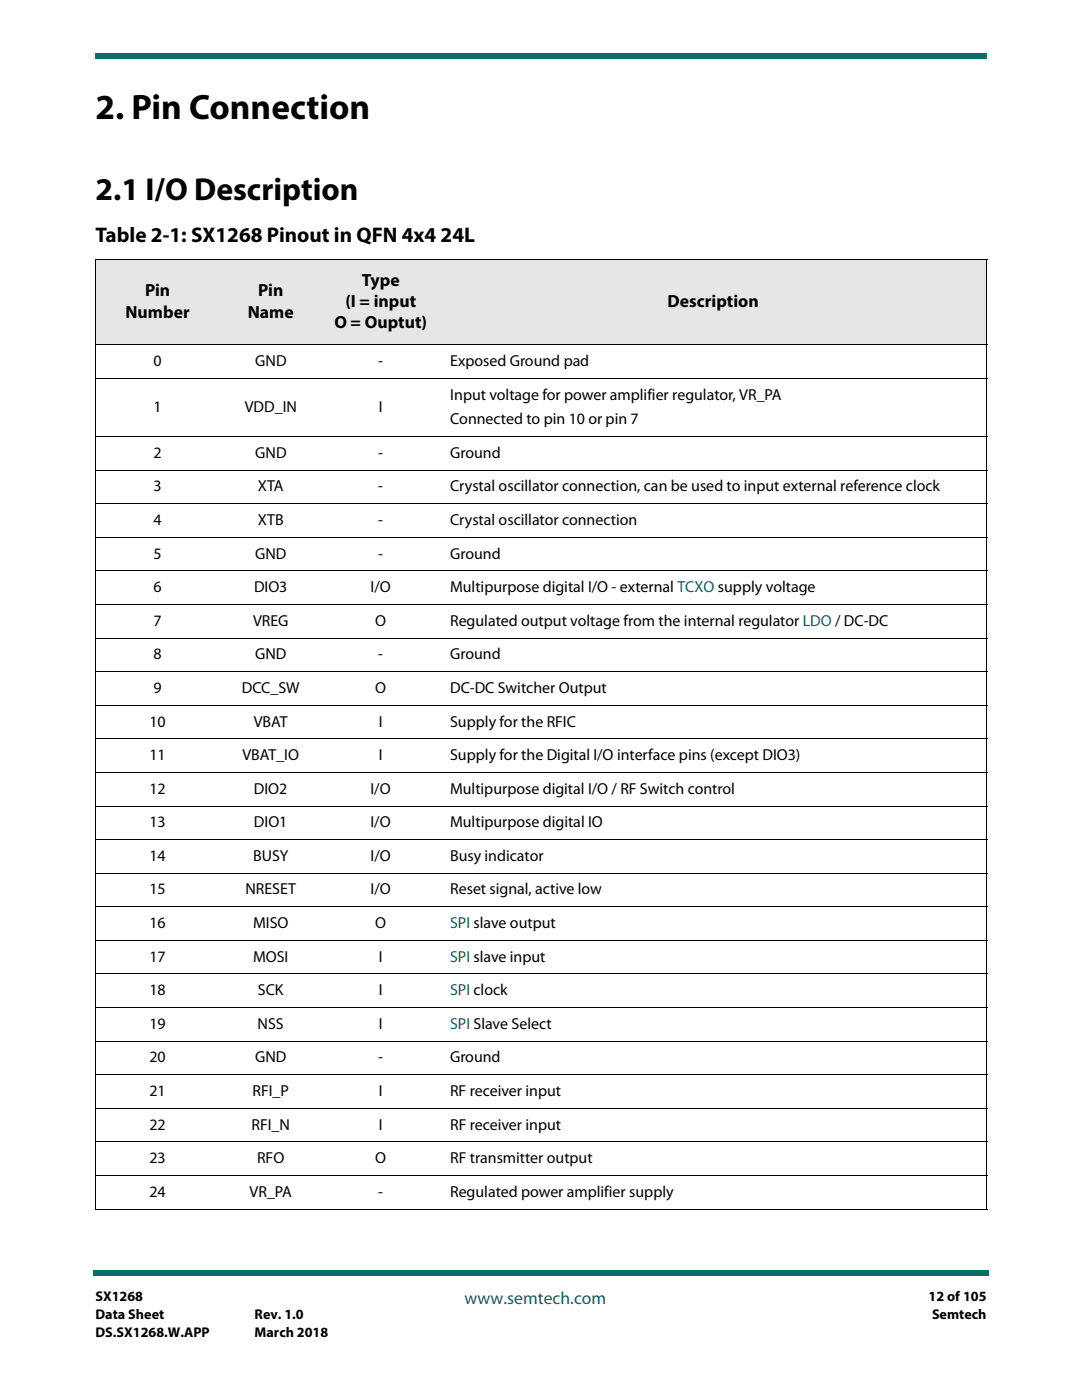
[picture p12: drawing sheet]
<svg xmlns="http://www.w3.org/2000/svg" width="216mm" height="279mm" viewBox="0 0 216 279" stroke-linecap="round" stroke-linejoin="round" font-family="sans-serif">
<defs><g id="words">
<text font-size="7" x="19" y="23.7">2. Pin Connection</text>
<text font-size="6.3" x="19" y="39.9">2.1 I/O Description</text>
<text font-size="4.2" x="19" y="48.3">Table 2-1: SX1268 Pinout in QFN 4x4 24L</text>
<g font-size="3.5">
<text x="28.9" y="59.1">Pin</text>
<text x="51.5" y="59.1">Pin</text>
<text x="72.2" y="57">Type</text>
<text x="25" y="63.4">Number</text>
<text x="49.4" y="63.4">Name</text>
<text x="66.7" y="65.5">O = Ouptut)</text>
<text x="68.9" y="61.3">(I = input</text>
<text x="133.2" y="61.3">Description</text>
</g>
<text font-size="3.5" fill="#086d68" x="92.7" y="260.2">www.semtech.com</text>
<g font-size="3.2">
<text x="30.6" y="73">0</text>
<text x="50.9" y="73">GND</text>
<text x="75.5" y="73">-</text>
<text x="89.8" y="73">Exposed Ground pad</text>
<text x="30.6" y="82.2">1</text>
<text x="48.8" y="82.2">VDD_IN</text>
<text x="75.6" y="82.2">I</text>
<text x="89.8" y="79.7">Input voltage for power amplifier regulator, VR_PA</text>
<text x="89.8" y="84.7">Connected to pin 10 or pin 7</text>
<text x="30.6" y="91.4">2</text>
<text x="50.9" y="91.4">GND</text>
<text x="75.5" y="91.4">-</text>
<text x="89.8" y="91.4">Ground</text>
<text x="30.6" y="98.1">3</text>
<text x="51.5" y="98.1">XTA</text>
<text x="75.5" y="98.1">-</text>
<text x="89.8" y="98.1">Crystal oscillator connection, can be used to input external reference clock</text>
<text x="30.6" y="104.8">4</text>
<text x="51.5" y="104.8">XTB</text>
<text x="75.5" y="104.8">-</text>
<text x="89.8" y="104.8">Crystal oscillator connection</text>
<text x="30.6" y="111.5">5</text>
<text x="50.9" y="111.5">GND</text>
<text x="75.5" y="111.5">-</text>
<text x="89.8" y="111.5">Ground</text>
<text x="30.6" y="118.2">6</text>
<text x="50.7" y="118.2">DIO3</text>
<text x="73.9" y="118.2">I/O</text>
<text x="89.8" y="118.2">Multipurpose digital I/O - external TCXO supply voltage</text>
<text x="30.6" y="124.9">7</text>
<text x="50.5" y="124.9">VREG</text>
<text x="74.9" y="124.9">O</text>
<text x="89.8" y="124.9">Regulated output voltage from the internal regulator LDO / DC-DC</text>
<text x="30.6" y="131.6">8</text>
<text x="50.9" y="131.6">GND</text>
<text x="75.5" y="131.6">-</text>
<text x="89.8" y="131.6">Ground</text>
<text x="30.6" y="138.3">9</text>
<text x="48.2" y="138.3">DCC_SW</text>
<text x="74.9" y="138.3">O</text>
<text x="89.8" y="138.3">DC-DC Switcher Output</text>
<text x="29.8" y="145">10</text>
<text x="50.6" y="145">VBAT</text>
<text x="75.6" y="145">I</text>
<text x="89.8" y="145">Supply for the RFIC</text>
<text x="29.8" y="151.7">11</text>
<text x="48.4" y="151.7">VBAT_IO</text>
<text x="75.6" y="151.7">I</text>
<text x="89.8" y="151.7">Supply for the Digital I/O interface pins (except DIO3)</text>
<text x="29.8" y="158.4">12</text>
<text x="50.7" y="158.4">DIO2</text>
<text x="73.9" y="158.4">I/O</text>
<text x="89.8" y="158.4">Multipurpose digital I/O / RF Switch control</text>
<text x="29.8" y="165.1">13</text>
<text x="50.7" y="165.1">DIO1</text>
<text x="73.9" y="165.1">I/O</text>
<text x="89.8" y="165.1">Multipurpose digital IO</text>
<text x="29.8" y="171.8">14</text>
<text x="50.5" y="171.8">BUSY</text>
<text x="73.9" y="171.8">I/O</text>
<text x="89.8" y="171.8">Busy indicator</text>
<text x="29.8" y="178.5">15</text>
<text x="49" y="178.5">NRESET</text>
<text x="73.9" y="178.5">I/O</text>
<text x="89.8" y="178.5">Reset signal, active low</text>
<text x="29.8" y="185.2">16</text>
<text x="50.5" y="185.2">MISO</text>
<text x="74.9" y="185.2">O</text>
<text x="29.8" y="191.9">17</text>
<text x="50.5" y="191.9">MOSI</text>
<text x="75.6" y="191.9">I</text>
<text x="29.8" y="198.6">18</text>
<text x="51.5" y="198.6">SCK</text>
<text x="75.6" y="198.6">I</text>
<text x="29.8" y="205.3">19</text>
<text x="51.4" y="205.3">NSS</text>
<text x="75.6" y="205.3">I</text>
<text x="29.8" y="212">20</text>
<text x="50.9" y="212">GND</text>
<text x="75.5" y="212">-</text>
<text x="89.8" y="212">Ground</text>
<text x="29.8" y="218.7">21</text>
<text x="50.4" y="218.7">RFI_P</text>
<text x="75.6" y="218.7">I</text>
<text x="89.8" y="218.7">RF receiver input</text>
<text x="29.8" y="225.4">22</text>
<text x="50.2" y="225.4">RFI_N</text>
<text x="75.6" y="225.4">I</text>
<text x="89.8" y="225.4">RF receiver input</text>
<text x="29.8" y="232.1">23</text>
<text x="51.3" y="232.1">RFO</text>
<text x="74.9" y="232.1">O</text>
<text x="89.8" y="232.1">RF transmitter output</text>
<text x="29.8" y="238.8">24</text>
<text x="49.8" y="238.8">VR_PA</text>
<text x="75.5" y="238.8">-</text>
<text x="89.8" y="238.8">Regulated power amplifier supply</text>
</g>
<g font-size="3.2" fill="#086d68">
<text x="89.8" y="185.2">SPI slave output</text>
<text x="89.8" y="191.9">SPI slave input</text>
<text x="89.8" y="198.6">SPI clock</text>
<text x="89.8" y="205.3">SPI Slave Select</text>
</g>
<g font-size="2.8">
<text x="19" y="259.7">SX1268</text>
<text x="19" y="263.2">Data Sheet</text>
<text x="50.8" y="263.2">Rev. 1.0</text>
<text x="185.3" y="259.7">12 of 105</text>
<text x="186" y="263.2">Semtech</text>
<text x="19" y="266.7">DS.SX1268.W.APP</text>
<text x="50.8" y="266.7">March 2018</text>
</g>
</g></defs>
<g fill="#086d68">
<path d="M18.5 253.5h.5v1h-.5z"/>
<path d="M19 253.5h178.4v1h-178.4z"/>
</g>
<path d="M19 6.4h177.8v9.5h-177.8z" fill="#fff"/>
<g fill="#086d68">
<path d="M19 10.6v1z"/>
<path d="M19 10.6h177.8v1h-177.8z"/>
</g>
<g fill="#e6e6e6">
<path d="M19 51.9h24.9v16.9h-24.9z"/>
<path d="M43.9 51.9h20.3v16.9h-20.3z"/>
<path d="M64.2 51.9h23.5v16.9h-23.5z"/>
<path d="M87.7 51.9h109.2v16.9h-109.2z"/>
</g>
<g fill="none" stroke="#000" stroke-width=".2">
<path d="M19 51.9h178M19 51.9v189.3M196.9 51.9v189.3M19 68.8h178M19 75.5h178M19 87.1h178M19 93.8h178M19 100.5h178M19 107.3h178M19 113.9h178M19 120.6h178M19 127.4h178"/>
<path d="M19 134h178M19 140.8h178M19 147.5h178M19 154.2h178M19 160.9h178M19 167.6h178M19 174.3h178M19 181h178M19 187.7h178M19 194.4h178M19 201.1h178M19 207.8h178"/>
<path d="M19 214.5h178M19 221.2h178M19 227.9h178M19 234.6h178M19 241.3h178"/>
</g>
<use href="#words"/>
</svg>
